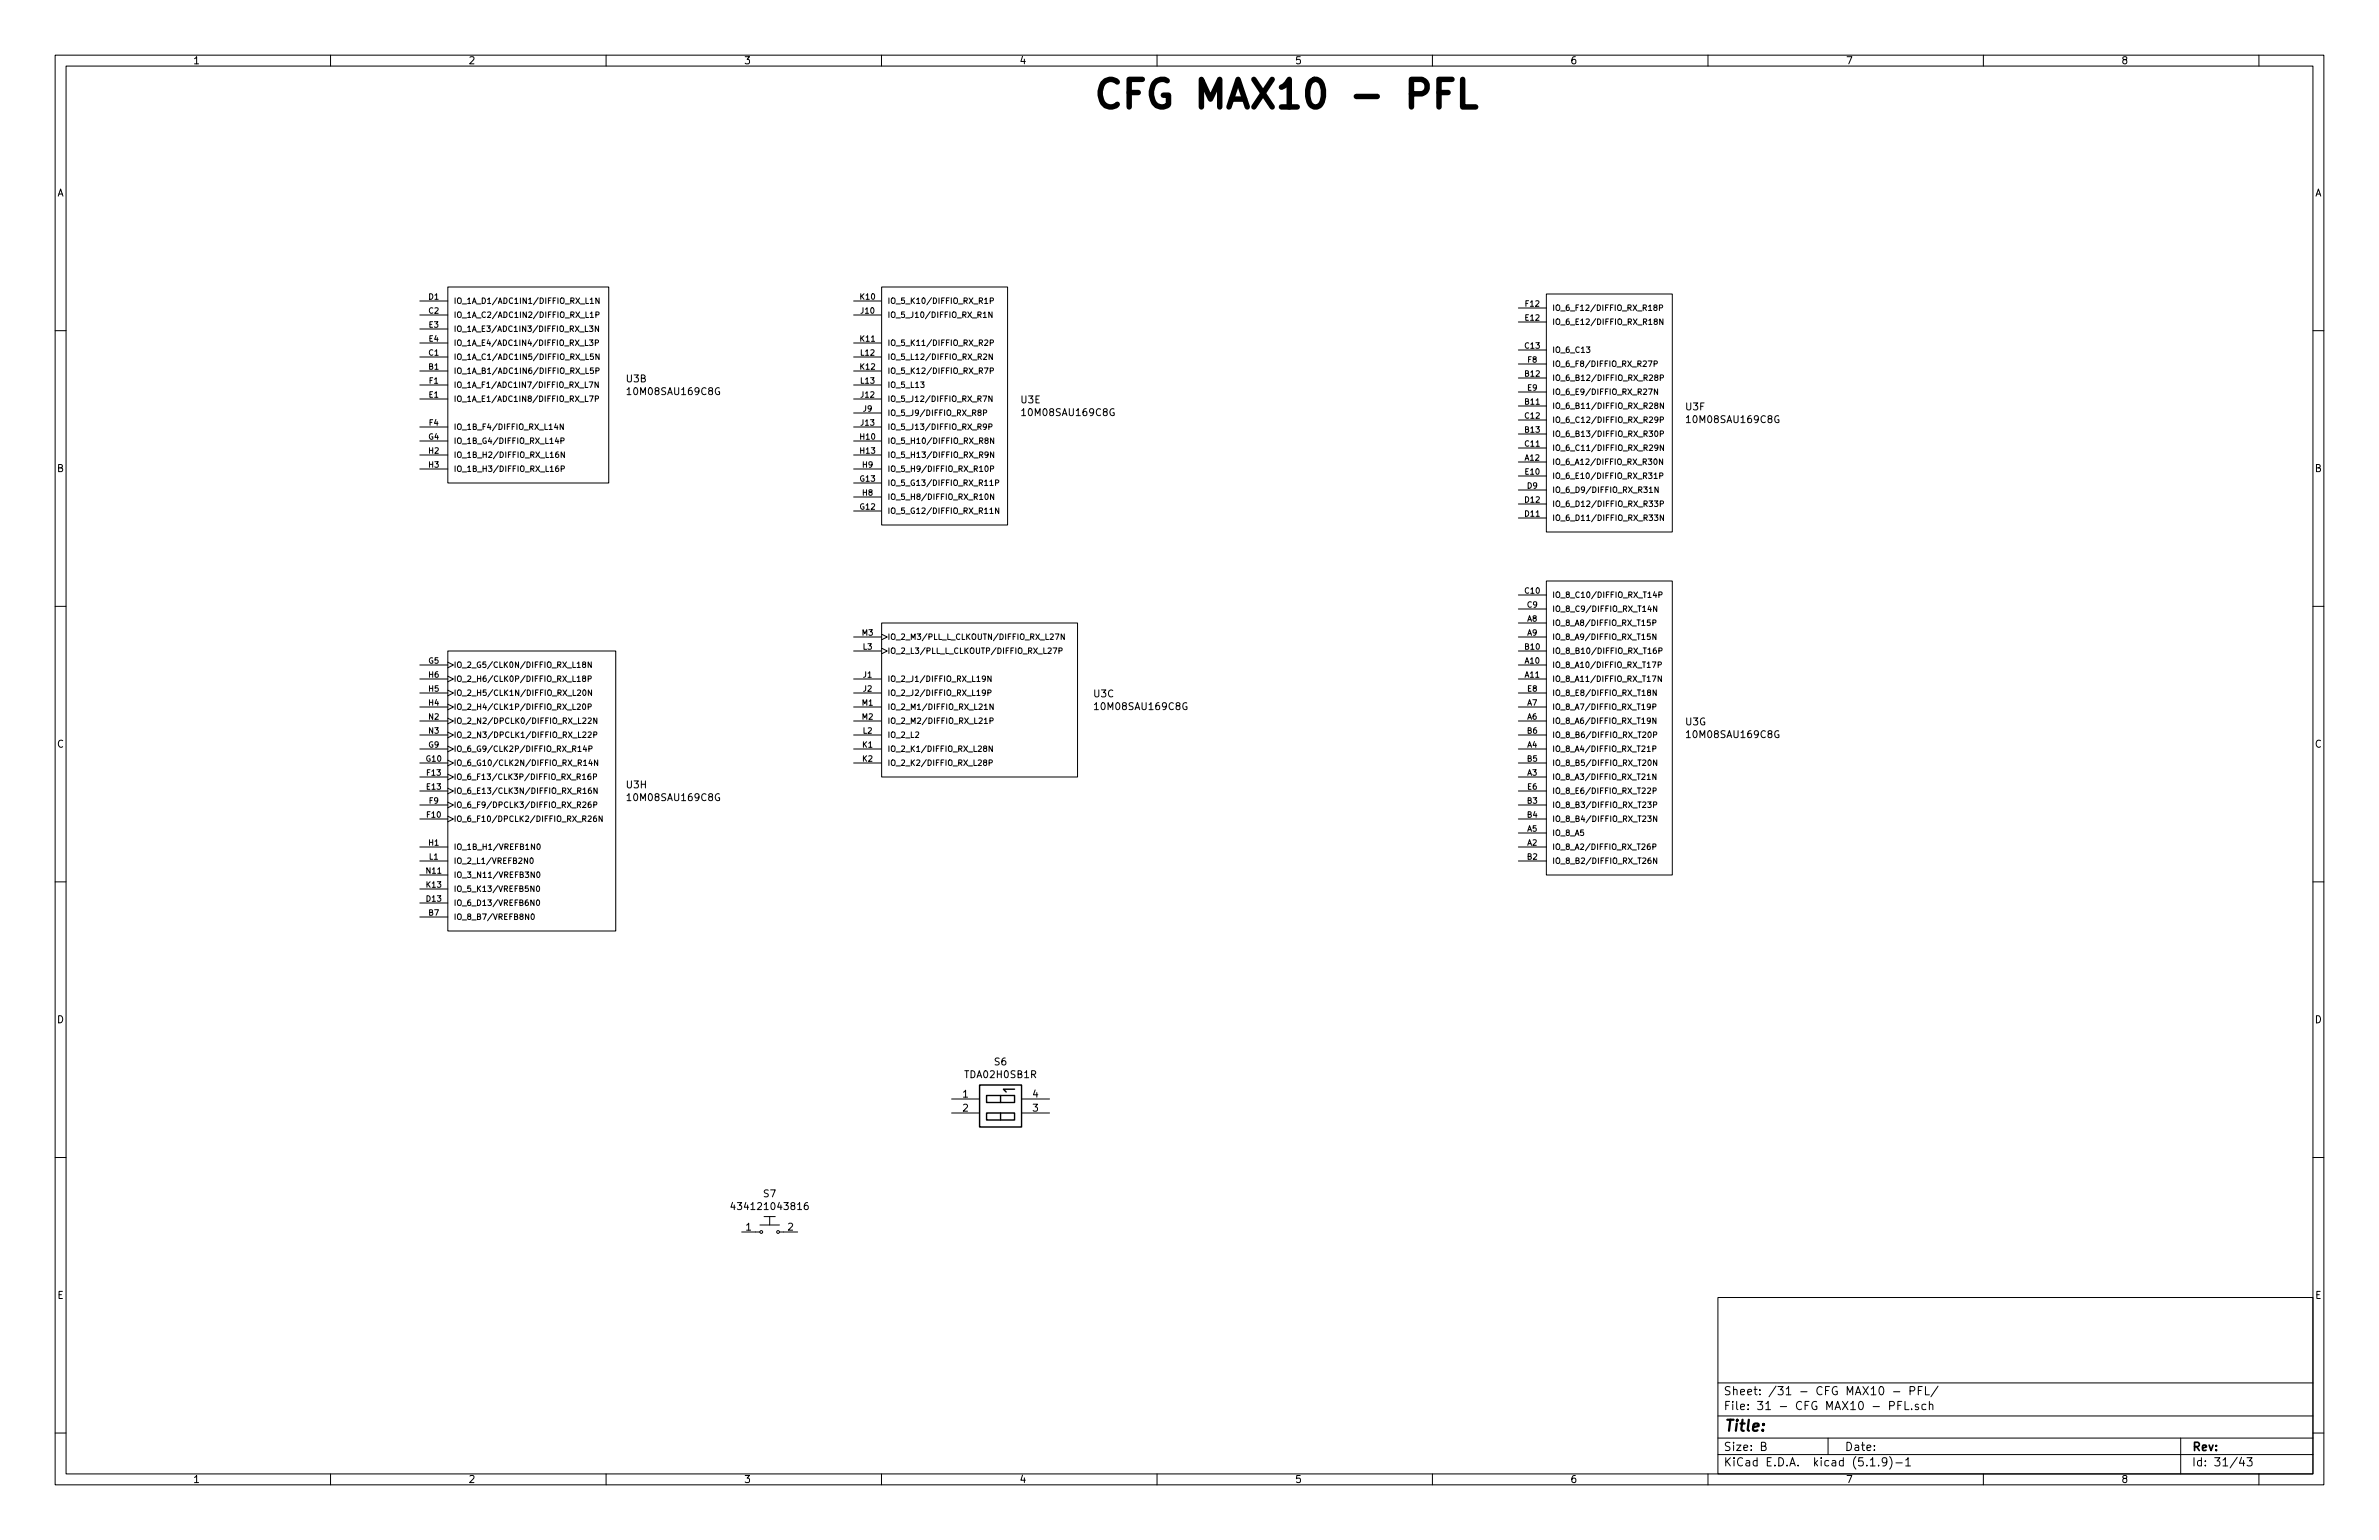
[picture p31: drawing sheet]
<svg xmlns="http://www.w3.org/2000/svg" width="432mm" height="279mm" viewBox="0 0 432 279" stroke-linecap="round" stroke-linejoin="round" font-family="sans-serif">
<defs><g id="words">
<text font-size="7" x="198.1" y="19.7">CFG MAX10 - PFL</text>
<text font-size="2.8" x="312.8" y="259.7">Title:</text>
<g font-size="2.1">
<text x="312.8" y="255.8">File: 31 - CFG MAX10 - PFL.sch</text>
<text x="312.8" y="253.1">Sheet: /31 - CFG MAX10 - PFL/</text>
<text x="312.8" y="263.2">Size: B</text>
<text x="334.8" y="263.2">Date:</text>
<text x="397.8" y="263.2">Rev:</text>
<text x="312.8" y="266">KiCad E.D.A. kicad (5.1.9)-1</text>
<text x="397.8" y="266">Id: 31/43</text>
</g>
<g font-size="1.8">
<text x="35" y="11.6">1</text>
<text x="85" y="11.6">2</text>
<text x="135" y="11.6">3</text>
<text x="185" y="11.6">4</text>
<text x="235" y="11.6">5</text>
<text x="285" y="11.6">6</text>
<text x="335" y="11.6">7</text>
<text x="385" y="11.6">8</text>
<text x="10.4" y="35.6">A</text>
<text x="420.2" y="35.6">A</text>
<text x="113.7" y="69.4">U3B</text>
<text x="114.4" y="71.7">10M08SAU169C8G</text>
<text x="185.3" y="73.2">U3E</text>
<text x="186" y="75.5">10M08SAU169C8G</text>
<text x="306" y="74.4">U3F</text>
<text x="306.7" y="76.8">10M08SAU169C8G</text>
<text x="10.4" y="85.6">B</text>
<text x="420.2" y="85.6">B</text>
<text x="198.6" y="126.5">U3C</text>
<text x="199.2" y="128.8">10M08SAU169C8G</text>
<text x="306" y="131.6">U3G</text>
<text x="10.4" y="135.6">C</text>
<text x="306.7" y="133.9">10M08SAU169C8G</text>
<text x="420.2" y="135.6">C</text>
<text x="113.8" y="143">U3H</text>
<text x="114.4" y="145.3">10M08SAU169C8G</text>
<text x="10.4" y="185.6">D</text>
<text x="420.2" y="185.6">D</text>
<text x="175.3" y="195.6">TDA02H0SB1R</text>
<text x="180.5" y="193.3">S6</text>
<text x="174.8" y="199.1">1</text>
<text x="174.8" y="201.7">2</text>
<text x="187.5" y="201.7">3</text>
<text x="187.5" y="199.1">4</text>
<text x="133.8" y="219.5">434121043816</text>
<text x="138.6" y="217.2">S7</text>
<text x="135.4" y="223.3">1</text>
<text x="143" y="223.3">2</text>
<text x="10.4" y="235.6">E</text>
<text x="420.2" y="235.6">E</text>
<text x="35" y="269">1</text>
<text x="85" y="269">2</text>
<text x="135" y="269">3</text>
<text x="185" y="269">4</text>
<text x="235" y="269">5</text>
<text x="285" y="269">6</text>
<text x="335" y="269">7</text>
<text x="385" y="269">8</text>
</g>
<g font-size="1.4">
<text x="77.9" y="56.9">C2</text>
<text x="77.9" y="54.4">D1</text>
<text x="77.9" y="59.4">E3</text>
<text x="82.3" y="57.7">IO_1A_C2/ADC1IN2/DIFFIO_RX_L1P</text>
<text x="82.3" y="55.1">IO_1A_D1/ADC1IN1/DIFFIO_RX_L1N</text>
<text x="156.2" y="54.4">K10</text>
<text x="156.3" y="56.9">J10</text>
<text x="161" y="57.7">IO_5_J10/DIFFIO_RX_R1N</text>
<text x="161" y="55.1">IO_5_K10/DIFFIO_RX_R1P</text>
<text x="276.9" y="58.2">E12</text>
<text x="276.9" y="55.6">F12</text>
<text x="281.7" y="58.9">IO_6_E12/DIFFIO_RX_R18N</text>
<text x="281.7" y="56.4">IO_6_F12/DIFFIO_RX_R18P</text>
<text x="77.9" y="64.5">C1</text>
<text x="77.9" y="62">E4</text>
<text x="82.3" y="65.3">IO_1A_C1/ADC1IN5/DIFFIO_RX_L5N</text>
<text x="82.3" y="60.2">IO_1A_E3/ADC1IN3/DIFFIO_RX_L3N</text>
<text x="82.3" y="62.7">IO_1A_E4/ADC1IN4/DIFFIO_RX_L3P</text>
<text x="156.2" y="62">K11</text>
<text x="156.3" y="64.5">L12</text>
<text x="161" y="62.7">IO_5_K11/DIFFIO_RX_R2P</text>
<text x="161" y="65.3">IO_5_L12/DIFFIO_RX_R2N</text>
<text x="276.8" y="63.2">C13</text>
<text x="277.3" y="65.8">F8</text>
<text x="281.7" y="64">IO_6_C13</text>
<text x="77.9" y="67.1">B1</text>
<text x="77.9" y="69.6">F1</text>
<text x="82.3" y="67.8">IO_1A_B1/ADC1IN6/DIFFIO_RX_L5P</text>
<text x="82.3" y="70.4">IO_1A_F1/ADC1IN7/DIFFIO_RX_L7N</text>
<text x="156.2" y="67.1">K12</text>
<text x="156.3" y="69.6">L13</text>
<text x="161" y="67.8">IO_5_K12/DIFFIO_RX_R7P</text>
<text x="161" y="70.4">IO_5_L13</text>
<text x="276.8" y="68.3">B12</text>
<text x="277.3" y="70.9">E9</text>
<text x="281.7" y="69.1">IO_6_B12/DIFFIO_RX_R28P</text>
<text x="281.7" y="71.6">IO_6_E9/DIFFIO_RX_R27N</text>
<text x="281.7" y="66.5">IO_6_F8/DIFFIO_RX_R27P</text>
<text x="77.9" y="72.1">E1</text>
<text x="77.9" y="77.2">F4</text>
<text x="82.3" y="72.9">IO_1A_E1/ADC1IN8/DIFFIO_RX_L7P</text>
<text x="82.3" y="78">IO_1B_F4/DIFFIO_RX_L14N</text>
<text x="156.3" y="72.1">J12</text>
<text x="156.3" y="77.2">J13</text>
<text x="156.7" y="74.7">J9</text>
<text x="161" y="72.9">IO_5_J12/DIFFIO_RX_R7N</text>
<text x="161" y="78">IO_5_J13/DIFFIO_RX_R9P</text>
<text x="161" y="75.4">IO_5_J9/DIFFIO_RX_R8P</text>
<text x="276.8" y="73.4">B11</text>
<text x="276.8" y="75.9">C12</text>
<text x="281.7" y="74.2">IO_6_B11/DIFFIO_RX_R28N</text>
<text x="281.7" y="76.7">IO_6_C12/DIFFIO_RX_R29P</text>
<text x="77.8" y="79.8">G4</text>
<text x="77.9" y="82.3">H2</text>
<text x="82.3" y="80.5">IO_1B_G4/DIFFIO_RX_L14P</text>
<text x="82.3" y="83.1">IO_1B_H2/DIFFIO_RX_L16N</text>
<text x="156.2" y="79.8">H10</text>
<text x="156.2" y="82.3">H13</text>
<text x="161" y="80.5">IO_5_H10/DIFFIO_RX_R8N</text>
<text x="161" y="83.1">IO_5_H13/DIFFIO_RX_R9N</text>
<text x="276.8" y="83.6">A12</text>
<text x="276.8" y="78.5">B13</text>
<text x="276.8" y="81">C11</text>
<text x="281.7" y="79.2">IO_6_B13/DIFFIO_RX_R30P</text>
<text x="281.7" y="81.8">IO_6_C11/DIFFIO_RX_R29N</text>
<text x="77.9" y="84.8">H3</text>
<text x="82.3" y="85.6">IO_1B_H3/DIFFIO_RX_L16P</text>
<text x="156.2" y="87.4">G13</text>
<text x="156.6" y="89.9">H8</text>
<text x="156.6" y="84.8">H9</text>
<text x="161" y="88.1">IO_5_G13/DIFFIO_RX_R11P</text>
<text x="161" y="85.6">IO_5_H9/DIFFIO_RX_R10P</text>
<text x="276.9" y="86.1">E10</text>
<text x="277.2" y="88.6">D9</text>
<text x="281.7" y="84.3">IO_6_A12/DIFFIO_RX_R30N</text>
<text x="281.7" y="89.4">IO_6_D9/DIFFIO_RX_R31N</text>
<text x="281.7" y="86.9">IO_6_E10/DIFFIO_RX_R31P</text>
<text x="156.2" y="92.5">G12</text>
<text x="161" y="93.2">IO_5_G12/DIFFIO_RX_R11N</text>
<text x="161" y="90.7">IO_5_H8/DIFFIO_RX_R10N</text>
<text x="276.8" y="93.7">D11</text>
<text x="276.8" y="91.2">D12</text>
<text x="281.7" y="94.5">IO_6_D11/DIFFIO_RX_R33N</text>
<text x="281.7" y="91.9">IO_6_D12/DIFFIO_RX_R33P</text>
<text x="276.8" y="107.7">C10</text>
<text x="277.2" y="112.8">A8</text>
<text x="277.2" y="110.2">C9</text>
<text x="281.7" y="113.5">IO_8_A8/DIFFIO_RX_T15P</text>
<text x="281.7" y="108.5">IO_8_C10/DIFFIO_RX_T14P</text>
<text x="281.7" y="111">IO_8_C9/DIFFIO_RX_T14N</text>
<text x="156.5" y="115.3">M3</text>
<text x="156.7" y="117.9">L3</text>
<text x="161" y="118.6">IO_2_L3/PLL_L_CLKOUTP/DIFFIO_RX_L27P</text>
<text x="161" y="116.1">IO_2_M3/PLL_L_CLKOUTN/DIFFIO_RX_L27N</text>
<text x="276.8" y="117.9">B10</text>
<text x="277.2" y="115.3">A9</text>
<text x="281.7" y="116.1">IO_8_A9/DIFFIO_RX_T15N</text>
<text x="281.7" y="118.6">IO_8_B10/DIFFIO_RX_T16P</text>
<text x="77.8" y="120.4">G5</text>
<text x="77.9" y="125.5">H5</text>
<text x="77.9" y="122.9">H6</text>
<text x="82.3" y="121.2">IO_2_G5/CLK0N/DIFFIO_RX_L18N</text>
<text x="82.3" y="123.7">IO_2_H6/CLK0P/DIFFIO_RX_L18P</text>
<text x="156.7" y="122.9">J1</text>
<text x="156.7" y="125.5">J2</text>
<text x="161" y="123.7">IO_2_J1/DIFFIO_RX_L19N</text>
<text x="276.8" y="120.4">A10</text>
<text x="276.8" y="122.9">A11</text>
<text x="277.3" y="125.5">E8</text>
<text x="281.7" y="121.2">IO_8_A10/DIFFIO_RX_T17P</text>
<text x="281.7" y="123.7">IO_8_A11/DIFFIO_RX_T17N</text>
<text x="77.9" y="128">H4</text>
<text x="77.9" y="130.6">N2</text>
<text x="82.3" y="128.8">IO_2_H4/CLK1P/DIFFIO_RX_L20P</text>
<text x="82.3" y="126.2">IO_2_H5/CLK1N/DIFFIO_RX_L20N</text>
<text x="82.3" y="131.3">IO_2_N2/DPCLK0/DIFFIO_RX_L22N</text>
<text x="156.5" y="128">M1</text>
<text x="156.5" y="130.6">M2</text>
<text x="161" y="126.2">IO_2_J2/DIFFIO_RX_L19P</text>
<text x="161" y="128.8">IO_2_M1/DIFFIO_RX_L21N</text>
<text x="161" y="131.3">IO_2_M2/DIFFIO_RX_L21P</text>
<text x="277.2" y="130.6">A6</text>
<text x="277.2" y="128">A7</text>
<text x="281.7" y="131.3">IO_8_A6/DIFFIO_RX_T19N</text>
<text x="281.7" y="128.8">IO_8_A7/DIFFIO_RX_T19P</text>
<text x="281.7" y="126.2">IO_8_E8/DIFFIO_RX_T18N</text>
<text x="77.8" y="135.6">G9</text>
<text x="77.9" y="133.1">N3</text>
<text x="82.3" y="136.4">IO_6_G9/CLK2P/DIFFIO_RX_R14P</text>
<text x="82.3" y="133.9">IO_2_N3/DPCLK1/DIFFIO_RX_L22P</text>
<text x="156.6" y="135.6">K1</text>
<text x="156.7" y="133.1">L2</text>
<text x="161" y="136.4">IO_2_K1/DIFFIO_RX_L28N</text>
<text x="161" y="133.9">IO_2_L2</text>
<text x="277.2" y="135.6">A4</text>
<text x="277.2" y="133.1">B6</text>
<text x="281.7" y="136.4">IO_8_A4/DIFFIO_RX_T21P</text>
<text x="281.7" y="133.9">IO_8_B6/DIFFIO_RX_T20P</text>
<text x="77.4" y="138.2">G10</text>
<text x="77.5" y="143.3">E13</text>
<text x="77.5" y="140.7">F13</text>
<text x="82.3" y="141.5">IO_6_F13/CLK3P/DIFFIO_RX_R16P</text>
<text x="82.3" y="138.9">IO_6_G10/CLK2N/DIFFIO_RX_R14N</text>
<text x="156.6" y="138.2">K2</text>
<text x="161" y="138.9">IO_2_K2/DIFFIO_RX_L28P</text>
<text x="277.2" y="140.7">A3</text>
<text x="277.2" y="138.2">B5</text>
<text x="277.3" y="143.3">E6</text>
<text x="281.7" y="141.5">IO_8_A3/DIFFIO_RX_T21N</text>
<text x="281.7" y="138.9">IO_8_B5/DIFFIO_RX_T20N</text>
<text x="77.5" y="148.3">F10</text>
<text x="77.9" y="145.8">F9</text>
<text x="82.3" y="144">IO_6_E13/CLK3N/DIFFIO_RX_R16N</text>
<text x="82.3" y="149.1">IO_6_F10/DPCLK2/DIFFIO_RX_R26N</text>
<text x="82.3" y="146.6">IO_6_F9/DPCLK3/DIFFIO_RX_R26P</text>
<text x="277.2" y="145.8">B3</text>
<text x="277.2" y="148.3">B4</text>
<text x="281.7" y="146.6">IO_8_B3/DIFFIO_RX_T23P</text>
<text x="281.7" y="149.1">IO_8_B4/DIFFIO_RX_T23N</text>
<text x="281.7" y="144">IO_8_E6/DIFFIO_RX_T22P</text>
<text x="77.9" y="153.4">H1</text>
<text x="77.9" y="156">L1</text>
<text x="82.3" y="154.2">IO_1B_H1/VREFB1N0</text>
<text x="277.2" y="153.4">A2</text>
<text x="277.2" y="150.9">A5</text>
<text x="277.2" y="156">B2</text>
<text x="281.7" y="154.2">IO_8_A2/DIFFIO_RX_T26P</text>
<text x="281.7" y="151.6">IO_8_A5</text>
<text x="77.4" y="161">K13</text>
<text x="77.4" y="158.5">N11</text>
<text x="82.3" y="161.8">IO_5_K13/VREFB5N0</text>
<text x="82.3" y="156.7">IO_2_L1/VREFB2N0</text>
<text x="82.3" y="159.3">IO_3_N11/VREFB3N0</text>
<text x="281.7" y="156.7">IO_8_B2/DIFFIO_RX_T26N</text>
<text x="77.4" y="163.6">D13</text>
<text x="77.9" y="166.1">B7</text>
<text x="82.3" y="166.9">IO_8_B7/VREFB8N0</text>
<text x="82.3" y="164.3">IO_6_D13/VREFB6N0</text>
</g>
</g></defs>
<g fill="none" stroke="#000" stroke-width=".18">
<path d="M10 10h411.8v259.4h-411.8zM12 12h407.8v255.4h-407.8zM60 10v2M110 10v2M160 10v2M210 10v2M260 10v2M310 10v2M360 10v2M410 10v2M10 60h2M76.2 57.2h5.1"/>
<path d="M76.2 54.6h5.1M76.2 59.7h5.1M81.3 52.1h29.2v35.5h-29.2zM106.2 59.1v1h.6M106.3 56.6v1h.5M106.3 54.1v1h.5M107 59.1h.6l-.3 .4 .3 .2v.3l-.2 .1-.4-.1M107.1 56.9l.3-.3v1M107.1 54.3l.3-.2v1M107.1 57.6h.6M107.1 55.1h.6M108.2 57.1h.4l.1-.4-.5-.1v1"/>
<path d="M108.6 59.1v1l-.5-1v1M108.7 54.1v1l-.5-1v1M154.9 57.2h5.1M154.9 54.6h5.1M160 52.1h22.9v43.2h-22.9zM178.5 57.6h.5M178.7 55.1h.6M179.7 54.6l.5-.1 .1-.4h-.6v1M180.1 56.6v1l-.6-1v1M275.6 58.4h5.1M275.6 55.9h5.1M280.7 53.3h22.8v43.2h-22.8z"/>
<path d="M300.4 55.8l-.2-.3a.31 .31 0 0 1 .3-.2 .31 .31 0 0 1 .3 .2l-.1 .2a.36 .36 0 0 0-.5 .1 .36 .36 0 0 0 .1 .5l.4-.1 .1-.3-.2-.1M300.4 58.3l-.2-.2a.31 .31 0 0 1 .3-.3 .31 .31 0 0 1 .3 .2l-.1 .2a.36 .36 0 0 0-.4 .2 .36 .36 0 0 0 0 .4h.5v-.3l-.2-.2M301.2 55.9l.5-.1v-.4l-.5-.1v1M301.8 57.9v1l-.6-1v1M419.8 60h2M76.2 67.3h5.1M76.2 64.8h5.1M76.2 72.4h5.1M76.2 62.2h5.1M76.2 69.9h5.1M76.2 77.5h5.1M100.9 76.9l-.2 .7h.6"/>
<path d="M101 79.4l-.2 .7h.6M101.1 77.2v.7M101.8 80l.5-.1v-.4h-.5v1M102.2 76.9v1l-.5-1v1M106.2 69.3v1h.5M106.2 71.8v1h.6M106.2 61.7v1h.6M106.3 66.8v1h.5M106.3 64.2v1h.5M106.9 69.3h.7l-.4 1M107 71.8h.7l-.5 1M107 61.7h.6l-.3 .4 .3 .1v.4l-.2 .1-.4-.1"/>
<path d="M107.7 66.8h-.5l-.1 .4h.5l.1 .5-.2 .1-.4-.1M107.7 64.2h-.5l-.1 .5 .5-.1 .1 .5-.2 .1-.4-.1M108.1 72.4l.4-.1 .1-.4-.5-.1v1M108.1 62.2h.4l.1-.5h-.5v1M108.2 67.3l.4-.1 .1-.4h-.5v1M108.6 69.3v1l-.6-1v1M108.7 64.2v1l-.5-1v1M113.8 70.7l.4-.4v1.3M113.8 71.6h.7M130.6 70.4a.59 .59 0 0 0-.8 .6 .59 .59 0 0 0 .8 .6v-.5h-.2M154.9 67.3h5.1M154.9 64.8h5.1"/>
<path d="M154.9 72.4h5.1M154.9 62.2h5.1M154.9 69.9h5.1M154.9 77.5h5.1M154.9 74.9h5.1M167.1 69.3h.6l-.3 .4 .3 .1v.4l-.2 .1-.4-.1M178.4 71.8h.7l-.4 1M178.5 74.9h.5v-.5h-.5v1M178.5 64.3l.4-.1 .2 .3-.6 .7h.6M178.7 66.8h.6l-.4 1M178.7 61.7h.4l.2 .3-.6 .7h.6M178.9 79.9l-.1-.2v-.2h.5v.3l-.5 .3 .1 .4h.2l.2-.2v-.2l-.2-.2"/>
<path d="M179 77.3l-.1 .2-.4-.1v-.4l.4-.1 .1 .2v.6l-.1 .2h-.3M179.5 77.4h.5v-.4l-.5-.1v1M179.7 62.2h.5l.1-.5h-.6v1M179.7 67.3l.5-.1 .1-.4h-.6v1M180.1 71.8v1l-.6-1v1M180.1 64.2v1l-.6-1v1M180.4 79.5v1l-.6-1v1M185.4 74.5l.4-.4v1.3M185.4 75.4h.8M202.2 74.2a.59 .59 0 0 0-.8 .6 .59 .59 0 0 0 .8 .6v-.5h-.2M275.6 73.7h5.1M275.6 68.6h5.1"/>
<path d="M275.6 78.7h5.1M275.6 76.2h5.1M275.6 63.5h5.1M275.6 71.1h5.1M275.6 66h5.1M299.2 65.5h.6l-.4 1M299.2 70.6h.7l-.4 1M300.2 66h.5l.1-.4-.6-.1v1M300.4 78.3l.2-.1a.53 .53 0 0 1 .3 .5 .53 .53 0 0 1-.3 .5l-.3-.4zM300.5 73.5l-.2-.2a.31 .31 0 0 1 .3-.2 .31 .31 0 0 1 .3 .2l-.1 .2a.36 .36 0 0 0-.4 .1 .36 .36 0 0 0 0 .5l.5-.1v-.3l-.2-.2M300.5 68.5l-.2-.3a.31 .31 0 0 1 .3-.2 .31 .31 0 0 1 .3 .2l-.1 .2a.36 .36 0 0 0-.4 .1 .36 .36 0 0 0 0 .5l.5-.1v-.3l-.2-.1M300.9 70.6v1l-.6-1v1"/>
<path d="M300.9 76.1l-.2 .2-.4-.2 .1-.4 .3-.1a.63 .63 0 0 1-.1 1.1h-.2M301.3 68.6l.5-.1 .1-.4-.6-.1v1M301.3 78.7h.5l.1-.4-.6-.1v1M301.3 76.2l.5-.1 .1-.4-.6-.1v1.1M301.9 73.1v1l-.6-1v1M306.1 75.8l.4-.4v1.3M306.1 76.7h.7M322.8 75.5a.59 .59 0 0 0-.7 .6 .59 .59 0 0 0 .7 .5l.1-.5h-.2M76.2 80h5.1M76.2 82.6h5.1M76.2 85.1h5.1M101.3 82h-.2a.63 .63 0 0 0-.1 1l.4-.1v-.3l-.2-.2-.4 .2"/>
<path d="M101.3 84.5h-.2a.63 .63 0 0 0-.1 1l.4-.1v-.3l-.2-.2-.4 .2M101.9 85.1l.4-.1 .1-.4-.5-.1v1M102.4 82v1l-.5-1v1M154.9 80h5.1M154.9 82.6h5.1M154.9 85.1h5.1M154.9 92.7h5.1M154.9 87.6h5.1M154.9 90.2h5.1M178.9 89.7l.1-.1a.53 .53 0 0 1 .4 .5 .53 .53 0 0 1-.4 .5l-.2-.4zM178.9 84.6l.1-.1a.53 .53 0 0 1 .4 .5 .53 .53 0 0 1-.4 .5l-.2-.4zM179.3 82.4l-.2 .2-.3-.2v-.3l.3-.1a.63 .63 0 0 1-.1 1h-.1"/>
<path d="M179.7 93.2h.6M179.7 88.1h.6M179.8 85.1l.5-.1v-.4l-.5-.1v1M180.4 82v1l-.6-1v1M180.4 89.6v1l-.6-1v1M180.7 87.6h.5v-.5h-.5v1M181.3 92.2v1l-.6-1v1M275.6 83.8h5.1M275.6 81.3h5.1M275.6 94h5.1M275.6 91.4h5.1M275.6 88.9h5.1"/>
<path d="M275.6 86.4h5.1M299.4 89.4h.5M300.2 86.8h.6M300.3 83.3h.1a.55 .55 0 0 1 .4 .5 .55 .55 0 0 1-.4 .5l-.2-.4zM300.3 93.4h.6l-.3 .4 .3 .2v.3l-.2 .1-.4-.1M300.3 90.9h.6l-.3 .4 .3 .1v.4l-.2 .1-.4-.1M300.9 81.2l-.2 .1-.4-.1 .1-.4 .3-.1a.63 .63 0 0 1-.1 1h-.2M301 88.3v1.1l-.6-1.1v1.1M301.2 86.3h.5l.1-.4-.6-.1v1M301.3 91.4h.5l.1-.4-.6-.1v1M301.8 83.3v1l-.6-1v1M301.9 80.7v1l-.6-1v1"/>
<path d="M301.9 93.4v1l-.6-1v1M10 110h2M81.3 118.1h30.5v50.8h-30.5zM154.9 118.1h5.1M154.9 115.6h5.1M160 113h35.6v28h-35.6zM160 117.6l1 .5-1 .5M160 115.1l1 .5-1 .5M190.2 117.6h.4l.2 .2-.6 .8h.6M191.1 117.6h.7l-.4 1M191.5 115h.7l-.4 1M192.2 118.1l.5-.1v-.4h-.5v1"/>
<path d="M193.2 115v1l-.6-1v1M275.6 118.1h5.1M275.6 115.6h5.1M275.6 113h5.1M275.6 108h5.1M275.6 110.5h5.1M280.7 105.4h22.8v53.4h-22.8zM300 113h.5v-.5h-.5v1M300.3 107.3l-.2 .8h.6M300.6 115v1l-.6-1v1M300.6 117.6h-.2a.63 .63 0 0 0-.1 1l.3-.1 .1-.4-.2-.2-.4 .2M300.6 107.7v.7"/>
<path d="M300.7 109.9v1l-.6-1v1M301.1 118.1l.5-.1v-.4h-.5v1M301.1 107.9h.5v-.4l-.5-.1v1M419.8 110h2M76.2 123.2h5.1M76.2 125.7h5.1M76.2 135.9h5.1M76.2 138.4h5.1M76.2 133.4h5.1M76.2 128.3h5.1M76.2 130.8h5.1M76.2 120.7h5.1"/>
<path d="M81.3 137.9l1 .5-1 .5M81.3 120.1l1 .6-1 .5M81.3 135.4l1 .5-1 .5M81.3 127.8l1 .5-1 .5M81.3 125.2l1 .5-1 .5M81.3 122.7l1 .5-1 .5M81.3 130.3l1 .5-1 .5M81.3 132.8l1 .6-1 .5M104.7 127.8l.5-.1 .1 .3-.6 .7h.6M104.7 121.1h.6M104.7 123.6h.6M104.8 125.2h.4l.2 .3-.7 .7h.7"/>
<path d="M104.9 136.3h.6M105.8 130.3h.4l.1 .2-.6 .8h.6M105.8 132.9l.4-.1 .1 .3-.6 .7h.6M105.8 127.8l.2-.1a.55 .55 0 0 1 .3 .5 .55 .55 0 0 1-.3 .5l-.2-.2zM105.9 125.2h.1a.55 .55 0 0 1 .4 .5 .55 .55 0 0 1-.4 .5l-.2-.4zM105.9 120.5l-.1-.1v-.2l.4-.1v.4l-.5 .2 .1 .3 .1 .1h.3l.1-.2-.2-.4M105.9 123.1l-.1-.1v-.3h.4v.3l-.5 .2 .1 .3 .1 .1h.3l.1-.2-.2-.3M105.9 138.9h.6M106.1 135.3l-.2 .7h.6M106.3 135.7v.6M106.8 128.2h.4l.1-.4-.5-.1v1M106.8 123.2l.4-.1 .1-.4-.5-.1v1"/>
<path d="M106.8 130.3h.3l.2 .2-.6 .8h.6M106.8 132.9l.3-.1 .2 .3-.6 .7h.6M106.9 135.9l.5-.1v-.4l-.5-.1v1M107.1 137.8l-.2 .7h.6M107.3 120.1v1l-.5-1v1M107.4 125.2v1l-.6-1v1M107.4 138.2v.7M107.8 133.3h.5v-.4l-.5-.1v1M108.3 130.3v1l-.5-1v1M108.5 137.9v1l-.6-1v1M154.9 123.2h5.1M154.9 125.7h5.1"/>
<path d="M154.9 135.9h5.1M154.9 138.4h5.1M154.9 133.4h5.1M154.9 128.3h5.1M154.9 130.8h5.1M178.7 128.7h.5M178.7 131.3h.5M178.7 135.8l-.2-.2a.31 .31 0 0 1 .3-.3 .31 .31 0 0 1 .3 .2l-.1 .2a.36 .36 0 0 0-.4 .2 .36 .36 0 0 0 0 .4l.4-.1 .1-.3-.2-.1M178.7 138.3l-.2-.2a.31 .31 0 0 1 .3-.2 .31 .31 0 0 1 .3 .1l-.1 .3a.36 .36 0 0 0-.4 .1 .36 .36 0 0 0 0 .4h.4l.1-.3-.2-.2M178.9 123.1l-.2 .1-.4-.1v-.4l.4-.1a.63 .63 0 0 1-.1 1h-.2M178.9 125.6l-.2 .2-.4-.2v-.4h.4a.63 .63 0 0 1-.1 1h-.2M179.3 125.7h.5v-.5h-.5v1"/>
<path d="M179.5 138.4h.5l.1-.5h-.6v1M179.7 130.8l.5-.1v-.4h-.5v1M179.9 122.6v1l-.6-1v1M180.1 135.3v1l-.6-1v1M180.3 127.7v1l-.6-1v1M198.7 127.8l.3-.3v1.3M198.7 128.8h.7M215.4 127.6a.59 .59 0 0 0-.7 .5 .59 .59 0 0 0 .7 .6v-.5h-.2M275.6 123.2h5.1M275.6 125.7h5.1M275.6 135.9h5.1M275.6 138.4h5.1"/>
<path d="M275.6 133.4h5.1M275.6 128.3h5.1M275.6 130.8h5.1M275.6 120.7h5.1M299.2 137.9h.2a.55 .55 0 0 1 .3 .5 .55 .55 0 0 1-.3 .5l-.3-.4zM299.2 132.9l.2-.1a.55 .55 0 0 1 .3 .5 .55 .55 0 0 1-.3 .5l-.3-.4zM299.9 120.1h.7l-.5 1M299.9 122.6h.7l-.5 1M300 135.9l.5-.1v-.4l-.5-.1v1M300 128.2h.5v-.4l-.5-.1v1M300.1 133.3h.5l.1-.4-.6-.1v1M300.6 130.3v1l-.6-1v1"/>
<path d="M300.6 125.2v1l-.5-1v1M300.7 137.9v1l-.6-1v1M301 120.6h.4l.1-.4-.5-.1v1M301.5 122.6v1l-.5-1v1M306.1 132.9l.4-.3v1.2M306.1 133.8h.7M322.8 132.6a.59 .59 0 0 0-.7 .6 .59 .59 0 0 0 .7 .6l.1-.5h-.2M10 160h2M76.2 143.5h5.1M76.2 148.6h5.1M76.2 141h5.1M76.2 146.1h5.1"/>
<path d="M76.2 153.7h5.1M76.2 156.2h5.1M76.2 158.8h5.1M81.3 143l1 .5-1 .5M81.3 148.1l1 .5-1 .5M81.3 140.5l1 .5-1 .5M81.3 145.5l1 .6-1 .5M96.3 155.7h.1a.55 .55 0 0 1 .4 .5 .55 .55 0 0 1-.4 .5l-.2-.4zM97 158.2v1l-.6-1v1M97.5 158.3l.1-.1a.53 .53 0 0 1 .4 .5 .53 .53 0 0 1-.4 .5l-.2-.4zM97.6 153.2l.1-.1a.53 .53 0 0 1 .4 .5 .53 .53 0 0 1-.4 .5l-.2-.4zM105.7 140.7l.3-.3v1"/>
<path d="M105.7 141.4h.6M105.8 145.6l.4-.1 .1 .3-.6 .7h.6M105.8 144h.6M106.8 148.1l.3-.1 .2 .3-.6 .7h.6M107.2 140.4l-.4 .1-.1 .7 .2 .2 .3-.1v-.5h-.3l-.2 .2M107.2 145.5l-.3 .1-.1 .3v.5l.4 .1v-.6h-.3l-.1 .2M107.3 143h-.2a.63 .63 0 0 0-.1 1l.3-.1 .1-.4-.2-.2-.4 .2M107.7 140.9h.5l.1-.4-.6-.1v1M107.8 146h.5v-.4l-.5-.1v1M108.2 148l-.4 .1-.1 .7 .2 .2 .4-.1-.1-.4-.3-.1-.2 .2M108.4 143v1l-.6-1v1M109.3 148v1l-.6-1v1"/>
<path d="M113.8 144.3l.4-.3v1.3M113.8 145.3h.7M130.6 144.1a.59 .59 0 0 0-.8 .5 .59 .59 0 0 0 .8 .6v-.5h-.2M275.6 143.5h5.1M275.6 148.6h5.1M275.6 141h5.1M275.6 146.1h5.1M275.6 153.7h5.1M275.6 156.2h5.1M275.6 151.1h5.1M299.1 145.5h.6l-.3 .4 .3 .2-.1 .3-.1 .1-.4-.1M299.1 148h.6l-.3 .4 .3 .2-.1 .3-.1 .1-.4-.1"/>
<path d="M299.6 155.7h-.2a.63 .63 0 0 0-.1 1l.3-.1 .1-.4-.2-.2-.4 .2M300 153.6h.5v-.4l-.5-.1v1M300.1 143.5l.4-.1 .1-.4h-.5v1M300.1 146h.5l.1-.4-.6-.1v1M300.6 140.4v1l-.6-1v1M300.7 155.7v1l-.6-1v1M300.7 148v1l-.6-1v1M419.8 160h2M76.2 166.4h5.1M76.2 163.8h5.1M76.2 161.3h5.1M96.5 165.9l.1-.1a.53 .53 0 0 1 .4 .5 .53 .53 0 0 1-.4 .5l-.2-.4z"/>
<path d="M96.9 163.3v1l-.6-1v1M96.9 160.7v1l-.6-1v1M97.5 163.3h.1a.55 .55 0 0 1 .4 .5 .55 .55 0 0 1-.4 .5l-.2-.4zM97.5 160.8l.1-.1a.55 .55 0 0 1 .4 .5 .55 .55 0 0 1-.4 .5l-.2-.4zM172.7 199.4h5.1M185.4 199.4h5.1M10 210h2M133 218.1l-.3 .9h.8M146.6 218.2l-.4 .1a.81 .81 0 0 0 0 1.2l.4-.1 .1-.5-.2-.2h-.3l-.2 .2M172.7 201.9h5.1M185.4 201.9h5.1M419.8 210h2"/>
<path d="M134.6 223.5h3.3M137.9 222.3h3.6M138.7 220.7h2M139.7 220.7v1.6M141.5 223.5h3.3M311.8 235.4h108v32h-108zM10 260h2M311.8 256.9h108M311.8 250.9h108M343 255h.7l.1-.2v-.4l-.2-.1h-.6v1.5M343.7 252.5h1.1M344.5 255h.5"/>
<path d="M345.2 254.3h-.7v1.5M345.8 254.3v1.5h.7M346.7 252.3h.7l.1-.2v-.4l-.2-.1h-.6v1.5M347 255.6v.2M348.2 254.8h-.4l-.2 .2 .1 .2 .5 .1v.4h-.6M348.2 252.3h.5M348.9 251.6h-.7v1.5M349.5 251.6v1.5h.7M349.6 254.8h-.5l-.3 .2 .1 .6 .2 .2 .5-.1M350.2 254.9l.2-.1h.3l.1 1M350.2 254.3v1.5M351.8 251.5l-1.3 1.9"/>
<path d="M419.8 260h2M60 267.4v2M110 267.4v2M160 267.4v2M210 267.4v2M260 267.4v2M310 267.4v2M311.8 263.9h108M311.8 260.9h108M319.7 262.4l.7-.1 .1-.2-.1-.4h-.7v1.5h.6l.3-.3a.41 .41 0 0 0-.4-.5M331.8 260.9v3M339.5 266h.8"/>
<path d="M341 265.8v.2M342.5 265.1l-.3 .3-.4-.1-.2-.2 .2-.6h.4l.2 .1a1.27 1.27 0 0 1-.2 1.3l-.4 .1M343 264.3a1.71 1.71 0 0 1 0 2.2M344.1 265.4h1.2M345.9 264.9l.4-.4v1.5M345.9 266h.9M360 267.4v2M395.8 260.9v6.5M406.9 264.4l-.4 1.1h.9M407.2 265v1M407.8 264.5h1l-.5 .5 .4 .2v.6l-.2 .2-.7-.2M410 267.4v2"/>
<circle cx="138.2" cy="223.5" r=".25"/>
<circle cx="141.2" cy="223.5" r=".25"/>
</g>
<path d="M177.8 196.9h7.6v7.6h-7.6zM179.1 198.8h5v1.2h-5zM181.6 198.8v1.2zM184.1 197.6h-2l.5 .5M179.1 201.9h5v1.3h-5zM181.6 201.9v1.3z" fill="none" stroke="#000" stroke-width=".25"/>
<path d="M261.2 16.8h1.6M263.6 14.4h-2.4v5M265.5 14.4v5h2.3" fill="none" stroke="#000" stroke-width=".99"/>
<use href="#words"/>
</svg>
